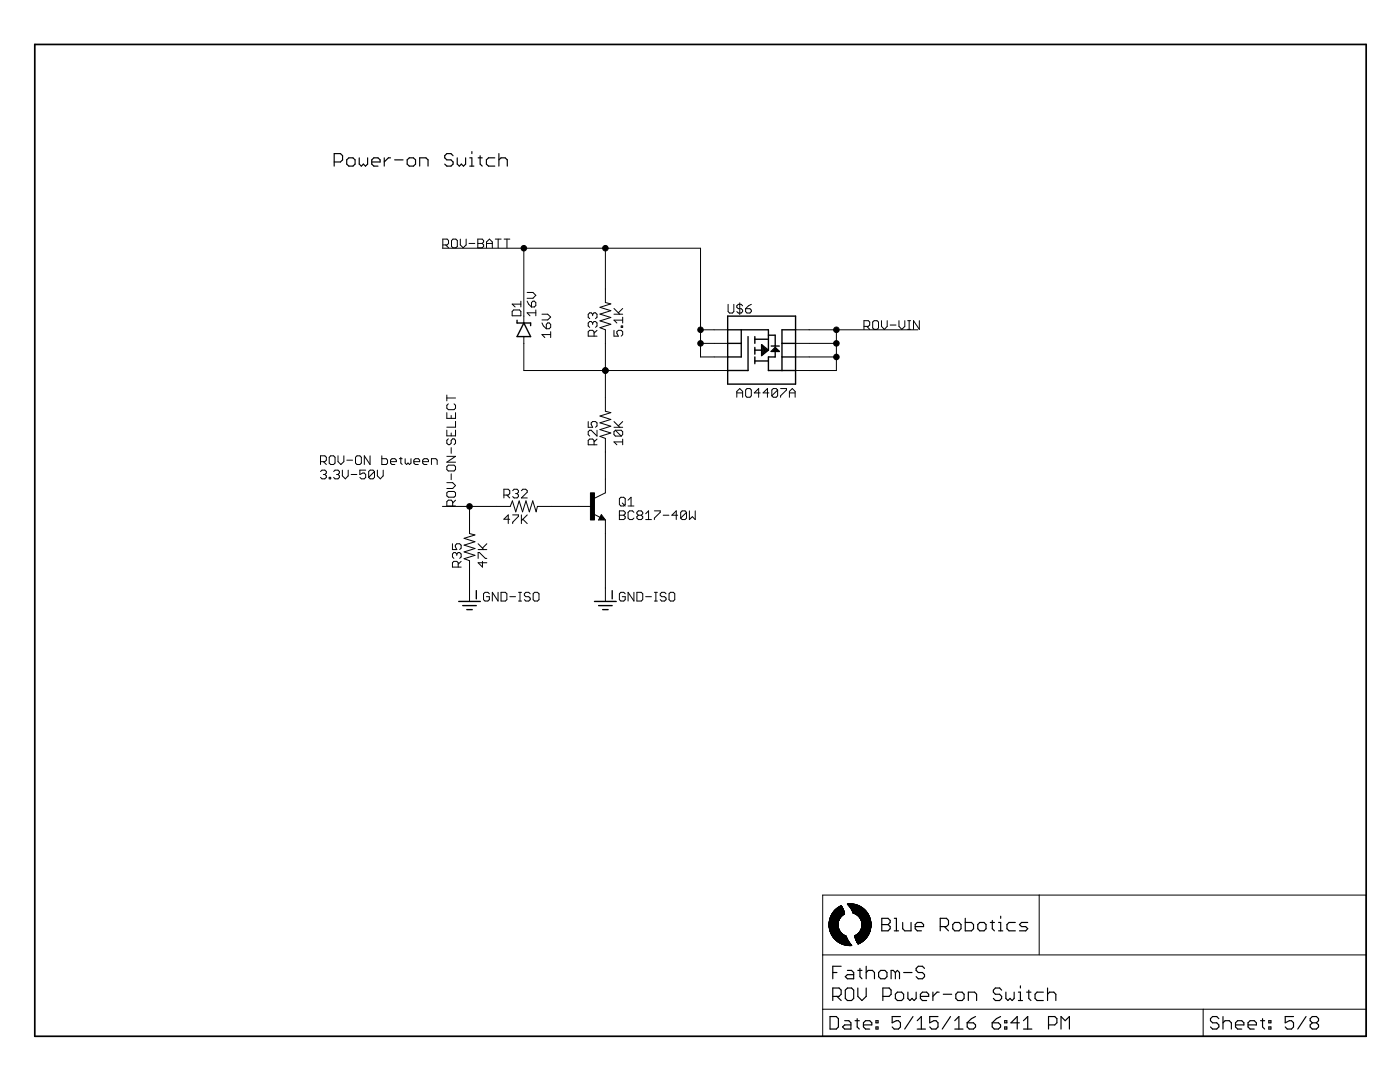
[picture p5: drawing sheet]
<svg xmlns="http://www.w3.org/2000/svg" width="279mm" height="216mm" viewBox="0 0 279 216" stroke-linecap="round" stroke-linejoin="round" font-family="sans-serif">
<g fill="none" stroke="#000" stroke-width=".23">
<path d="M66.7 32.3h1.2l.5-.4v-.8l-.5-.5h-1.2v2.5M69.2 31.9l.4-.4h.8l.5 .4v.8l-.5 .4h-.8l-.4-.4zM71.7 31.5v1.2l.4 .4 .4-.4 .4 .4 .5-.4v-1.2M74.2 32.3h1.7v-.4l-.5-.4h-.8l-.4 .4v.8l.4 .4h.8M76.7 31.5v1.6M77.9 31.5h-.4l-.8 .8M78.8 31.9h1.6M81.3 31.9l.4-.4h.8l.4 .4v.8l-.4 .4h-.8l-.4-.4zM83.8 33.1v-1.6h1.2l.4 .4v1.2M90.4 31.1l-.4-.5h-.8l-.4 .5v.4l.4 .4h.8l.4 .4v.4l-.4 .4h-.8l-.4-.4M91.2 31.5v1.2l.5 .4 .4-.4 .4 .4 .4-.4v-1.2M93.7 33.1h.9"/>
<path d="M93.7 31.5h.5v1.6M94.2 30.2v.4M95.4 31.5h.8M95.8 31.1v1.6l.4 .4M98.7 31.5h-1.2l-.4 .4v.8l.4 .4h1.2M99.6 31.9l.4-.4h.8l.4 .4v1.2M99.6 30.6v2.5M166.2 198.8h1.2l.5-.4v-.8l-.5-.5h-1.2v2.5M166.2 194.1h.8M167 198.8l.9 .8M167.9 192.8h-1.7v2.5M168.7 197.6l.4-.5h.8l.5 .5v1.6l-.5 .4h-.8l-.4-.4z"/>
<path d="M169.1 193.6h.8l.5 .5v1.2h-1.3l-.4-.4 .4-.4h1.3M171.2 193.6h.8M171.2 197.1v1.7l.8 .8 .9-.8v-1.7M171.6 193.2v1.7l.4 .4M172.9 194.1l.4-.5h.8l.4 .5v1.2M172.9 192.8v2.5M175.8 193.6h.8l.4 .5v.8l-.4 .4h-.8l-.5-.4v-.8zM176 183.2h1.2l.5 .5v.4l-.5 .4 .5 .4v.4l-.5 .4h-1.2zM176 184.5h1.2M176.2 198.8h1.2l.4-.4v-.8l-.4-.5h-1.2v2.5M178.5 183.2h.4v2.5M178.5 185.7h.8"/>
<path d="M178.7 194.1l-.4-.5h-.5v1.7M178.7 194.1v1.2M178.7 194.1l.4-.5 .4 .5v1.2M179.1 198h.8l.4 .4v.8l-.4 .4h-.8l-.4-.4v-.8zM180.1 184.1v1.2l.5 .4h1.2v-1.6M180.3 194.1h1.7M181.2 198v1.2l.4 .4 .4-.4 .4 .4 .4-.4v-1.2M182.6 184.9h1.7v-.4l-.4-.4h-.8l-.5 .4v.8l.5 .4h.8M183.7 198.8h1.6v-.4l-.4-.4h-.8l-.4 .4v.8l.4 .4h.8M184.5 193.2l-.4-.4h-.8l-.5 .4v.4l.5 .5h.8l.4 .4v.4l-.4 .4h-.8l-.5-.4M186.2 198v1.6M187.4 198h-.4l-.8 .8"/>
<path d="M187.6 184.9h1.3l.4-.4v-.8l-.4-.5h-1.3v2.5M188.3 198.4h1.6M188.5 184.9l.8 .8M190.5 184.1h.9l.4 .4v.8l-.4 .4h-.9l-.4-.4v-.8zM191.2 198h.8l.4 .4v.8l-.4 .4h-.8l-.4-.4v-.8zM192.6 183.2v2.5h1.3l.4-.4v-.8l-.4-.4h-1.3M193.3 199.6v-1.6h1.2l.4 .4v1.2M195.5 184.1h.9l.4 .4v.8l-.4 .4h-.9l-.4-.4v-.8zM197.6 184.1h.9M198 183.7v1.6l.5 .4M199.3 185.7h.8M199.3 184.1h.4v1.6"/>
<path d="M199.7 182.8v.4M199.9 197.6l-.4-.5h-.9l-.4 .5v.4l.4 .4h.9l.4 .4v.4l-.4 .4h-.9l-.4-.4M200.7 198v1.2l.4 .4 .5-.4 .4 .4 .4-.4v-1.2M202.6 184.1h-1.2l-.4 .4v.8l.4 .4h1.2M203.2 199.6h.9M203.2 198h.4v1.6M203.6 196.7v.4M204.9 198h.8M205.1 184.1h-1.2l-.4 .4 .4 .4h.8l.4 .4-.4 .4h-1.2M205.3 197.6v1.6l.4 .4M208.2 198h-1.2l-.4 .4v.8l.4 .4h1.2M209.1 198.4l.4-.4h.8l.4 .4v1.2"/>
<path d="M209.1 197.1v2.5M165.7 202.8h1.2l.4 .5v1.6l-.4 .4h-1.2zM168.6 203.7h.8l.4 .4v1.2h-1.2l-.5-.4 .5-.4h1.2M170.6 203.7h.9M171.1 203.3v1.6l.4 .4M172.3 204.5h1.7v-.4l-.4-.4h-.9l-.4 .4v.8l.4 .4h.9M174.8 204.9h.4v.4h-.4zM174.8 203.7h.4v.4h-.4zM179.7 202.8h-1.6v1.3l.8-.4h.4l.4 .4v.8l-.4 .4h-.8l-.4-.4M182.2 202.8l-1.6 2.5M183 205.3h1.7M183 203.7l.9-.9v2.5"/>
<path d="M187.2 202.8h-1.7v1.3l.9-.4h.4l.4 .4v.8l-.4 .4h-.9l-.4-.4M189.7 202.8l-1.7 2.5M190.5 205.3h1.7M190.5 203.7l.9-.9v2.5M193 204.1h1.3l.4 .4v.4l-.4 .4h-.9l-.4-.4zM194.7 202.8l-.8 .5-.9 .8M198 204.1h1.3l.4 .4v.4l-.4 .4h-.9l-.4-.4zM199.7 202.8l-.8 .5-.9 .8M200.5 204.9h.4v.4h-.4zM200.5 203.7h.4v.4h-.4zM203.4 204.1h-1.6l1.2-1.3v2.5M204.3 205.3h1.6"/>
<path d="M204.3 203.7l.8-.9v2.5M209.3 204.5h1.2l.4-.4v-.8l-.4-.5h-1.2v2.5M211.8 205.3v-2.5l.8 .9 .8-.9v2.5M243.2 203.3l-.4-.5h-.8l-.4 .5v.4l.4 .4h.8l.4 .4v.4l-.4 .4h-.8l-.4-.4M244.1 204.1l.4-.4h.8l.4 .4v1.2M244.1 202.8v2.5M246.6 204.5h1.6v-.4l-.4-.4h-.8l-.4 .4v.8l.4 .4h.8M249.1 204.5h1.6v-.4l-.4-.4h-.8l-.4 .4v.8l.4 .4h.8M251.6 203.7h.8M252 203.3v1.6l.4 .4M253.2 204.9h.4v.4h-.4zM253.2 203.7h.4v.4h-.4z"/>
<path d="M258.1 202.8h-1.6v1.3l.8-.4h.4l.4 .4v.8l-.4 .4h-.8l-.4-.4M260.6 202.8l-1.6 2.5M261.9 204.1l-.4-.4v-.4l.4-.5h.8l.4 .5v.4l-.4 .4M261.9 204.1l-.4 .4v.4l.4 .4h.8l.4-.4v-.4l-.4-.4M261.9 204.1h.8"/>
</g>
<g fill="none" stroke="#000" stroke-width=".2">
<path d="M88.3 49.5h51.5v21.7h5.4M88.4 48.9h.8l.3-.3v-.6l-.3-.3h-.8v1.7M88.9 48.9l.6 .5M90.4 47.7h.6l.3 .3v1.2l-.3 .2h-.6l-.3-.2v-1.2zM91.9 47.7v1.2l.5 .5 .6-.5v-1.2M93.6 48.6h1.2M95.4 47.7h.8l.3 .3v.3l-.3 .3 .3 .3v.3l-.3 .2h-.8zM95.4 48.6h.8M97.1 49.4v-1.1l.6-.6 .6 .6v1.1M97.1 48.6h1.2M98.8 47.7h1.2M99.4 47.7v1.7"/>
<path d="M100.6 47.7h1.1M101.2 47.7v1.7M104.5 49.5v15M105.2 58.4h1.2l.5 .5-.5 .6h-1.2M120.8 49.5v10.9l1.1 .2-2.2 .7 2.2 .7-2.2 .7 2.2 .7-2.2 .6 2.2 .7-2.2 .7 1.1 .4v16.3l1.1 .2-2.2 .7 2.2 .7-2.2 .7 2.2 .6-2.2 .7 2.2 .7-2.2 .7 1.1 .4v10.8l-2.2 1.1M89.2 78.8v1.2M89.2 79.4h1.7M102.2 62.1l.3-.3h1.2l.2 .3v.9h-1.7zM103.9 60.1v1.2M103.9 60.7h-1.7l.6 .6M104.5 67.2v6.7h40.7M105.2 60.1l.3 .6 .6 .6"/>
<path d="M106.1 60.4l.3-.3h.2l.3 .3v.6l-.3 .3h-.5zM106.9 62.4h-1.7l.6 .6M106.9 61.8v1.2M108.2 64.4l.2 .6 .6 .6M108.2 62.7h1.1l.6 .6-.6 .5h-1.1M109.3 64.4h.3l.3 .3v.6l-.3 .3h-.6v-.9zM109.9 66.8h-1.7l.5 .6M109.9 66.2v1.2M118.3 62.7l-.3-.3h-.3l-.3 .3v.6l.3 .3M118.3 62.7l.3-.3h.3l.2 .3v.6l-.2 .3M118.3 64.5l-.3-.3h-.3l-.3 .3v.5l.3 .3M118.3 64.5l.3-.3h.3l.2 .3v.5l-.2 .3"/>
<path d="M118.3 62.7v.3M118.3 64.5v.2M118.6 67.1v-.9l-.3-.3h-.6l-.3 .3v.9h1.7M119.1 65.9l-.5 .6M122.5 62.7h1.8M122.5 65.9v1.2h.9l-.3-.9 .3-.3h.6l.3 .3v.6l-.3 .3M122.5 61.6l1.2 1.1M124 65h.3v.3h-.3zM124.3 63.9h-1.8l.6 .6M124.3 63.3v1.2M124.3 61.6l-.9 .8M139.8 68.5h5.4"/>
<path d="M139.8 65.8h5.4M145.3 60.7v1.5l.3 .3h.6l.3-.3v-1.5M147 79.3v-1.2l.6-.6 .6 .6v1.2M147 78.4h1.2M147.6 60.4v2.4M148.2 61l-.3-.3h-.6l-.3 .3v.3l.3 .3h.6l.3 .3v.3l-.3 .3h-.6l-.3-.3M148.8 61.6h.9l.2 .3v.3l-.2 .3h-.6l-.3-.3zM149.1 77.5h.6l.2 .3v1.2l-.2 .3h-.6l-.3-.3v-1.2zM149.9 60.7l-.5 .3-.6 .6M151.7 78.4h-1.2l.9-.9v1.8M153.5 78.4h-1.2l.9-.9v1.8M155.2 77.8l-.3-.3h-.6l-.3 .3v1.2"/>
<path d="M155.2 77.8v1.2l-.3 .3h-.6l-.3-.3M155.2 77.8l-1.2 1.2M155.8 77.5h1.2v.3l-1.2 1.2v.3M157.5 78.4h1.2M157.5 79.3v-1.2l.6-.6 .6 .6v1.2M158.8 71.2h8.1M158.8 68.5h8.1M158.8 65.8h24.4M166.9 65.8v8.1h-8.1M172.4 65.1h.9l.3-.2v-.6l-.3-.3h-.9v1.7M173 65.1l.6 .6M174.2 64.3l.3-.3h.5l.3 .3v1.1l-.3 .3h-.5l-.3-.3z"/>
<path d="M175.9 64v1.1l.6 .6 .6-.6v-1.1M177.7 64.9h1.1M179.4 64v1.1l.6 .6 .6-.6v-1.1M181.1 64h.6M181.1 65.7h.6M181.4 64v1.7M183.5 64v1.7l-1.2-1.7v1.7M64 92.1h.8l.3-.3v-.6l-.3-.2h-.8v1.7M64 94.1l.3-.3h.5l.3 .3v.3l-.3 .3M64.5 92.1l.6 .6M64.5 94.7h.3M64.8 94.7l.3 .3v.2l-.3 .3h-.5l-.3-.3"/>
<path d="M65.7 95.2h.3v.3h-.3zM66 91h.6l.3 .2v1.2l-.3 .3h-.6l-.3-.3v-1.2zM66.6 94.1l.3-.3h.6l.2 .3v.3l-.2 .3M67.2 94.7h.3M67.5 91v1.1l.5 .6 .6-.6v-1.1M67.5 94.7l.2 .3v.2l-.2 .3h-.6l-.3-.3M68.3 93.8v1.2l.6 .5 .6-.5v-1.2M69.2 91.8h1.2M70.1 94.7h1.1M71.2 91h.6l.3 .2v1.2l-.3 .3h-.6l-.2-.3v-1.2zM73 93.8h-1.2v.9l.9-.3 .3 .3v.5l-.3 .3h-.6l-.3-.3M73.9 91v1.7l-1.2-1.7v1.7"/>
<path d="M74.7 94.1l-.3-.3h-.5l-.3 .3v1.1M74.7 94.1v1.1l-.3 .3h-.5l-.3-.3M74.7 94.1l-1.1 1.1M75.3 93.8v1.2l.6 .5 .6-.5v-1.2M76.2 91v1.7h.9l.2-.3v-.6l-.2-.3h-.9M77.9 92.1h1.2v-.3l-.3-.3h-.6l-.3 .3v.6l.3 .3h.6M79.7 91.5h.6M80 91.2v1.2l.3 .3M80.9 91.5v.9l.3 .3 .2-.3 .3 .3 .3-.3v-.9M82.6 92.1h1.2v-.3l-.3-.3h-.6l-.3 .3v.6l.3 .3h.6M84.3 92.1h1.2v-.3l-.3-.3h-.6l-.3 .3v.6l.3 .3h.6M86.1 92.7v-1.2h.9l.2 .3v.9"/>
<path d="M89.2 82.3v1.2h1.7v-1.2M89.2 85.8v1.2h1.7v-1.2M89.2 98.3l.3-.2h1.1l.3 .2v.6l-.3 .3h-1.1l-.3-.3zM89.2 96.3h1.1l.6 .6-.6 .6h-1.1M89.2 91.1h1.7l-1.7 1.1h1.7M89.5 80.6l-.3 .3v.5l.3 .3h1.1l.3-.3v-.5l-.3-.3M89.5 87.6l-.3 .3v.5l.3 .3h.2l.3-.3v-.5l.3-.3h.3l.3 .3v.5l-.3 .3M89.5 92.8h1.1l.3 .3v.6l-.3 .3h-1.1l-.3-.3v-.6zM90 82.9v.6M90 86.4v.6M90 89.3v1.2M90 94.6v1.1"/>
<path d="M90.9 99.8l-.6 .6M90.9 84.1v1.1h-1.7M100.6 98.8h.8l.3-.3v-.6l-.3-.3h-.8v1.8M101.1 98.8l.6 .6M102.3 97.9l.3-.3h.6l.3 .3v.3l-.3 .3M102.9 98.5h.3M103.2 98.5l.3 .3v.3l-.3 .3h-.6l-.3-.3M104.1 97.9l.3-.3h.5l.3 .3v.3l-1.1 1.2h1.1M117.4 84.1v1.2h.9l-.3-.6v-.3l.3-.3h.6l.2 .3v.6l-.2 .3M118.6 88.8v-.9l-.3-.3h-.6l-.3 .3v.9h1.7M119.1 85.9v1.1l-1.1-1.1h-.3l-.3 .2v.6l.3 .3M119.1 87.6l-.5 .6"/>
<path d="M122.5 85.3h1.8M122.5 84.1l1.2 1.2M122.8 85.9l-.3 .2v.6l.3 .3h1.2M122.8 85.9h1.2l.3 .2v.6l-.3 .3M122.8 85.9l1.2 1.1M123.6 99.5l.3-.3h.6l.3 .3v1.2l-.3 .3h-.6l-.3-.3zM124.3 87.6v1.2M124.3 88.2h-1.8l.6 .6M124.3 84.1l-.9 .9M125.3 99.8l.6-.6v1.8M88.3 101h13.5l.5-1.1 .6 2.2 .7-2.2 .7 2.2 .7-2.2 .6 2.2 .7-2.2 .7 2.2 .3-1.1h10.8M90.3 108.5v1.2h.9l-.3-.9 .3-.3h.5l.3 .3v.6l-.3 .3"/>
<path d="M90.3 101v-.9l-.3-.3h-.5l-.3 .3v.9h1.7M91.2 110.6l-.3-.3h-.3l-.3 .3v.5l.3 .3M91.2 110.6l.2-.3h.3l.3 .3v.5l-.3 .3M91.2 110.6v.2M91.4 113.2v-.9l-.2-.3h-.6l-.3 .3v.9h1.7M92 112l-.6 .6M93.7 101v5.5l1.1 .2-2.2 .7 2.2 .7-2.2 .7 2.2 .7-2.2 .6 2.2 .7-2.2 .7 1.1 .4v8.1M95.4 111.4v-1.1h.3l1.2 1.1h.3M95.4 109.7h1.8M95.4 108.5l1.2 1.2M96.3 112v1.2l-.9-.9h1.8M97.2 108.5l-.9 .9"/>
<path d="M97.7 118.5l-.3-.3h-.6l-.3 .3v1.2l.3 .2h.6l.3-.2v-.6h-.6M99.4 118.2v1.7l-1.1-1.7v1.7M100 118.2h.9l.3 .3v1.2l-.3 .2h-.9zM101.7 103.6h-1.1l.8-.9v1.8M101.7 119.1h1.2M102.3 102.7h1.2v.3l-1.2 1.2v.3M103.5 118.2h.6M103.5 119.9h.6M103.8 118.2v1.7M104.1 102.7v1.8M104.4 103.6l.8 .9M105.2 102.7l-1.1 1.2"/>
<path d="M105.8 118.5l-.3-.3h-.6l-.3 .3v.3l.3 .3h.6l.3 .3v.3l-.3 .2h-.6l-.3-.2M106.7 118.2h.6l.3 .3v1.2l-.3 .2h-.6l-.3-.2v-1.2zM118.4 102.6l1.4 .6M120 102.7l.8 1.1h-1.3zM120.8 103.8v16.2M123.6 101.9h.9l.3 .3v.3l-.3 .3 .3 .3v.3l-.3 .3h-.9zM123.6 102.8h.9M124.2 100.4l.6 .6M124.8 118.5l-.3-.3h-.6l-.3 .3v1.2l.3 .2h.6l.3-.2v-.6h-.6M125.3 101h1.2M126.5 102.2l-.3-.3h-.6l-.3 .3v1.2l.3 .3h.6l.3-.3M126.5 118.2v1.7l-1.2-1.7v1.7"/>
<path d="M127.1 118.2h.9l.3 .3v1.2l-.3 .2h-.9zM127.4 102.8l-.3-.3v-.3l.3-.3h.6l.3 .3v.3l-.3 .3M127.4 102.8l-.3 .3v.3l.3 .3h.6l.3-.3v-.3l-.3-.3M127.4 102.8h.6M128.9 119.1h1.1M128.9 103.7h1.1M128.9 102.5l.5-.6v1.8M130.6 118.2h.6M130.6 119.9h.6M130.6 101.9h1.2v.3l-1.2 1.2v.3M130.9 118.2v1.7M132.4 102.8h1.1"/>
<path d="M132.9 118.5l-.3-.3h-.5l-.3 .3v.3l.3 .3h.5l.3 .3v.3l-.3 .2h-.5l-.3-.2M133.8 118.2h.6l.3 .3v1.2l-.3 .2h-.6l-.3-.2v-1.2zM135.3 102.8h-1.2l.9-.9v1.8M137 102.2l-.3-.3h-.6l-.3 .3v1.2M137 102.2v1.2l-.3 .3h-.6l-.3-.3M137 102.2l-1.2 1.2M137.6 101.9v1.8l.6-.6 .5 .6v-1.8M164.2 178.6h108.4v28.2h-108.4zM207.4 178.6v11.9M164.2 190.5h108.4M165.5 184.9h1.8M165.5 184.8h1.8"/>
<path d="M165.5 184.7h1.8M165.5 184.6h1.8M165.5 184.5h1.8M165.5 184.4h1.8M165.5 184.3h1.8M165.5 184.2h1.8M165.5 184.1h1.8M165.5 185.1h1.8M165.5 185l1.8 .1M165.5 185h1.8M165.5 184h1.8M165.5 183.9h1.8"/>
<path d="M165.5 185.2h1.8M165.5 183.8h1.8M165.5 185.3h1.9M165.5 185.2l1.9 .1M165.5 183.8h1.9M165.5 183.7h1.9M165.5 185.4l1.9 .1M165.5 185.4h1.9M165.5 183.6h1.9M165.6 185.5h1.9M165.6 185.6l2 .1M165.6 185.6h1.9"/>
<path d="M165.6 183.5h1.9M165.6 185.7h2M165.6 185.7l2 .1M165.7 185.8h1.9M165.7 185.9h2M165.7 185.8h2M165.7 183.2h1.9M165.7 185.9l2.1 .1M165.7 183.1h2M165.7 186l2.1 .1M165.7 186h2.1M165.8 186.1h2.1"/>
<path d="M165.8 186.1l2.1 .1M165.8 186.2h2.2M165.8 182.8h2.2M165.8 186.2l2.2 .1M165.8 186.3h2.2M165.9 186.3l2.2 .1M165.9 186.4h2.3M165.9 186.4l2.4 .1M165.9 186.5h2.4M166 186.5h2.4M166 186.6l2.6 .1M166 186.6h2.5"/>
<path d="M166.1 186.7h2.6M166.1 182.4h2.5M166.1 182.3h2.5M166.1 186.7l2.7 .1M166.1 182.3h2.4M166.1 186.8h2.8M166.1 182.2h2.4M166.2 186.8h2.7M166.2 182.2h2.3M166.2 186.9h2.7M166.2 182.1h2.3M166.2 186.9l2.7 .1"/>
<path d="M166.3 187h2.6M166.3 182h2.2M166.3 187h2.7M166.3 187.1h2.7M166.3 181.9h2.2M166.4 187.1h2.6M166.4 187.2h2.6M166.4 181.9h2M166.4 181.8h2M166.5 187.2h2.5M166.5 181.8h1.9M166.5 187.3h2.6"/>
<path d="M166.5 181.7h1.9M166.6 187.4h2.5M166.6 181.7h1.8M166.6 181.6h1.8M166.6 187.4l2.5 .1M166.6 181.6h1.7M166.7 187.5h2.5M166.7 181.5h1.6M166.8 187.5h2.4M166.8 181.5h1.5M166.8 187.6h2.4M166.8 181.4h1.5"/>
<path d="M166.9 187.6h2.3M166.9 181.4h1.4M166.9 187.7h2.4M166.9 181.3h1.4M167 181.3h1.2M167 187.8h2.4M167 181.2h1.2M167.1 187.8l2.3 .1M167.1 187.9h2.3M167.1 181.1h1M167.2 181.1h.9M167.2 187.9h2.2"/>
<path d="M167.3 188h2.2M167.3 184.2l-1.8 .1M167.3 184l-1.8 .1M167.3 183.9h-1.8M167.3 181h.8M167.4 183.7h-1.9M167.4 188.1h2.1M167.4 183.6l-1.9 .1M167.4 181h.6M167.5 183.5l-2 .1M167.5 180.9h.5M167.5 183.5h-1.9"/>
<path d="M167.5 188.1l2.1 .1M167.5 183.4h-1.9M167.6 183.3l-2 .1M167.6 180.9h.4M167.6 188.2h2M167.6 183.3h-2M167.6 183.2l-1.9 .1M167.7 180.8h.3M167.7 188.2h2M167.7 183.1l-2 .1M167.7 180.8h.2M167.8 183l-2.1 .1"/>
<path d="M167.8 188.3h1.9M167.8 183h-2.1M167.9 182.9l-2.2 .1M167.9 180.7h.1M167.9 182.9h-2.1M167.9 188.3l1.8 .1M167.9 182.8l-2.1 .1M168 188.4h1.8M168 182.8h-2.2M168.1 182.7h-2.2M168.1 188.4h1.7M168.1 182.6l-2.2 .1"/>
<path d="M168.2 182.6h-2.3M168.3 188.5h1.6M168.3 182.5l-2.4 .1M168.4 182.5h-2.5M168.5 188.5h1.4M168.5 182.4l-2.5 .1M168.6 182.4h-2.6M168.6 188.6h1.3M168.9 188.6l1.1 .1M169.1 180.4h1.2M169.1 180.4h1.5M169.2 180.4l1.5 .1"/>
<path d="M169.2 180.5h1.7M169.2 188.7h.8M169.2 180.6h1.9M169.3 180.6h1.9M169.4 180.7h1.9M169.4 180.7h2M169.4 180.7l2.2 .1M169.5 180.8h2.1M169.5 180.8l2.2 .1M169.5 180.9h2.3M169.6 181h2.3M169.7 181l2.3 .1"/>
<path d="M169.7 181.1h2.4M169.7 181.1l2.4 .1M169.8 181.2h2.4M169.8 181.3h2.5M169.8 181.3h2.6M169.9 181.4h2.6M169.9 181.4h2.5M169.9 181.4l2.6 .1M169.9 181.5h2.7M170 181.5l2.6 .1M170 181.6h2.7M170 181.7h2.7"/>
<path d="M170.1 181.7h2.7M170.1 181.7l2.7 .1M170.1 181.8h2.7M170.1 181.8l2.8 .1M170.2 181.9l2.8 .1M170.2 181.9h2.7M170.2 182h2.8M170.2 182.1l2.9 .1M170.2 182.1h2.9M170.2 182.1h2.8M170.2 182.2h2.9M170.4 182.2l2.8 .1"/>
<path d="M170.5 182.3h2.7M170.6 186.8h2.6M170.6 186.7h2.6M170.6 186.8h2.5M170.6 187h2.4M170.6 186.9h2.4M170.6 182.4h2.6M170.7 187.2h2.2M170.7 187.1h2.2M170.7 187.2h2.1M170.7 187.3h2.1M170.7 182.4h2.5"/>
<path d="M170.8 186.6h2.5M170.8 182.4l2.5 .1M170.8 187.6h1.7M170.9 187.7h1.4M170.9 187.8h1.4M170.9 182.5h2.4M170.9 186.5h2.4M171 187.9h1.1M171 182.5h2.3M171 188h1M171 188h.9M171 186.5h2.4"/>
<path d="M171 182.6h2.4M171.1 188.1h.7M171.1 182.6h2.3M171.2 188.3h.3M171.2 182.7h2.2M171.2 182.8h2.3M171.3 182.8h2.2M171.3 182.8l2.2 .1M171.4 188.3l-.2 .1M171.4 182.9h2.1M171.4 182.9l2.1 .1M171.4 186.1h2.1"/>
<path d="M171.5 183h2M171.5 186h2M171.5 183h2.1M171.6 183.1h2M171.6 188.2l-.4 .1M171.6 185.9h2M171.6 185.8h2M171.6 183.2h2M171.7 188.2h-.6M171.7 183.3h2M171.7 185.7h2M171.7 183.4h2"/>
<path d="M171.8 185.6h1.9M171.8 185.5h1.9M171.8 183.5h1.9M171.8 183.5l1.9 .1M171.9 188.1h-.8M171.9 185.4h1.8M171.9 183.6h1.8M171.9 185.3h1.8M171.9 183.7h1.8M171.9 185.2h1.9M171.9 183.8l1.9 .1M171.9 183.8h1.9"/>
<path d="M171.9 183.7h1.9M171.9 185.1h1.9M171.9 183.9h1.9M172 185.1h1.8M172 183.9h1.8M172 185h1.8M172 184.9h1.8M172 184.1h1.8M172 184h1.8M172 184.8h1.8M172 184.2h1.8M172 184.7h1.8"/>
<path d="M172 184.6h1.8M172 184.5h1.8M172 184.4h1.8M172 184.3h1.8M172.1 187.9l-1.1 .1M172.2 187.8l-1.3 .1M172.4 187.7h-1.5M172.4 187.6l-1.5 .1M172.5 187.5l-1.7 .1M172.6 187.5h-1.8M172.7 187.4l-1.9 .1M172.7 187.4h-1.9"/>
<path d="M172.7 187.3l-2 .1M172.9 187.1h-2.3M173 187l-2.4 .1M173.1 186.9h-2.5M173.2 186.7h-2.6M173.2 186.6l-2.5 .1M173.3 186.5l-2.4 .1M173.4 186.4h-2.3M173.4 186.3l-2.2 .1M173.4 186.3h-2.2M173.5 186.2l-2.2 .1M173.5 186.2h-2.2"/>
<path d="M173.5 186.1l-2.1 .1M173.5 186.1h-2.1M173.6 185.9l-2.1 .1M173.6 185.8h-2M173.7 185.7l-2 .1M173.7 185.5h-1.9M173.7 185.4l-1.9 .1M173.8 185.2h-1.9M173.8 185.1h-1.9M173.8 184.9l-1.8 .1M164.2 201.4h108.4M240.1 201.4v5.4"/>
</g>
<path d="M6.9 8.9h265.7v197.9h-265.7z" fill="none" stroke="#000" stroke-width=".34"/>
<g fill="none" stroke="#000" stroke-width=".28">
<path d="M103.2 63.9v.6h2.7v.5M104.5 64.5l1.4 2.7h-2.7zM145.2 63.1h13.6v13.5h-13.6zM145.2 65.8h8.2v4.1M145.2 68.5h2.7M147.9 65.8v5.4h-2.7M149.3 67.2v6.7h-4.1M150.6 67.2v1.3M150.6 69.3v1.4M150.6 71.2v1.4M150.6 72h2.8M150.6 67.7h2.8"/>
<path d="M150.6 69.9h1.4M152 68.8l1.4 1.1-1.4 1.1zM152 69l1.1 .9M152.1 70.6l.2 .1M152.1 69.6l.7 .5M152.2 69.4l.8 .6M152.2 69.9l.5 .4M152.2 70.4l.2 .1M152.2 70.2l.3 .2M153.4 66.9h1.3v2.1M153.9 69h1.6M154.3 70h.9"/>
<path d="M154.5 69.8h.5M154.7 69.6h.1M154.7 70.1v1.1h-1.3v2.7h5.4M154.7 69.3l.8 .8h-1.6zM156.1 68.5h2.7M156.1 71.2h2.7M158.8 65.8h-2.7v8.1M95.1 117.9v1.6M120 103.2l.1 .3h-.4l.3-.6 .5 .7h-.8M122.2 117.9v1.6M91.5 120h4.4M92.4 120.8h2.7"/>
<path d="M93.2 121.6h1.1M118.6 120h4.4M119.5 120.8h2.7M120.3 121.6h1.1"/>
</g>
<path d="M117.8 98.3h.8v5.5h-.8z" fill="#000" stroke="#000" stroke-width=".2"/>
<g fill="#000" stroke="#000" stroke-width=".2">
<circle cx="104.5" cy="49.5" r=".55"/>
<circle cx="120.8" cy="49.5" r=".55"/>
<circle cx="120.8" cy="73.9" r=".55"/>
<circle cx="139.8" cy="68.5" r=".55"/>
<circle cx="139.8" cy="65.8" r=".55"/>
<circle cx="166.9" cy="68.5" r=".55"/>
<circle cx="166.9" cy="71.2" r=".55"/>
<circle cx="166.9" cy="65.8" r=".55"/>
<circle cx="93.7" cy="101" r=".55"/>
</g>
</svg>
